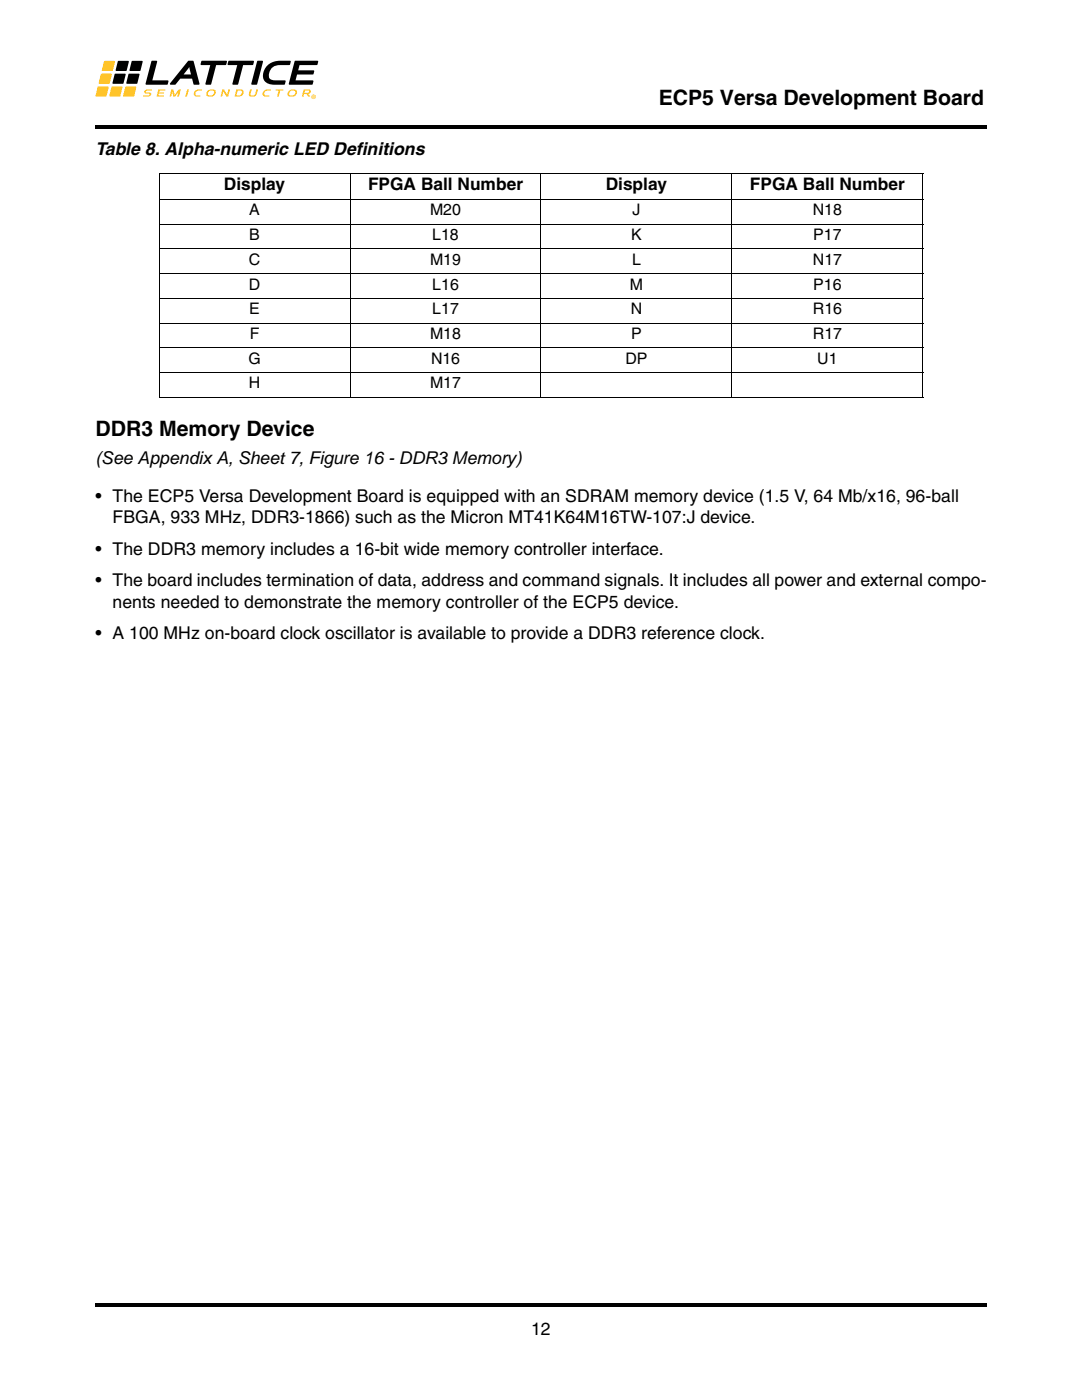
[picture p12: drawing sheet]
<svg xmlns="http://www.w3.org/2000/svg" width="216mm" height="279mm" viewBox="0 0 216 279" stroke-linecap="round" stroke-linejoin="round" font-family="sans-serif">
<defs><g id="words">
<g font-size="4.2">
<text x="131.4" y="21">ECP5 Versa Development Board</text>
<text x="19" y="87.1">DDR3 Memory Device</text>
</g>
<g font-size="3.5">
<text x="19" y="30.9">Table 8. Alpha-numeric LED Definitions</text>
<text x="44.7" y="37.9">Display</text>
<text x="73.4" y="37.9">FPGA Ball Number</text>
<text x="120.9" y="37.9">Display</text>
<text x="149.6" y="37.9">FPGA Ball Number</text>
<text x="19" y="92.7">(See Appendix A, Sheet 7, Figure 16 - DDR3 Memory)</text>
<text x="19" y="100.1">• The ECP5 Versa Development Board is equipped with an SDRAM memory device (1.5 V, 64 Mb/x16, 96-ball</text>
<text x="22.5" y="104.3">FBGA, 933 MHz, DDR3-1866) such as the Micron MT41K64M16TW-107:J device.</text>
<text x="19" y="110.7">• The DDR3 memory includes a 16-bit wide memory controller interface.</text>
<text x="19" y="117">• The board includes termination of data, address and command signals. It includes all power and external compo-</text>
<text x="22.5" y="121.3">nents needed to demonstrate the memory controller of the ECP5 device.</text>
<text x="19" y="127.6">• A 100 MHz on-board clock oscillator is available to provide a DDR3 reference clock.</text>
<text x="106" y="266.5">12</text>
</g>
<g font-size="3.2">
<text x="49.7" y="43">A</text>
<text x="49.7" y="47.9">B</text>
<text x="85.8" y="43">M20</text>
<text x="86.3" y="47.9">L18</text>
<text x="125.9" y="47.9">K</text>
<text x="126.2" y="43">J</text>
<text x="162.2" y="43">N18</text>
<text x="162.3" y="47.9">P17</text>
<text x="49.7" y="52.8">C</text>
<text x="85.8" y="52.8">M19</text>
<text x="126.1" y="52.8">L</text>
<text x="162.2" y="52.8">N17</text>
<text x="49.7" y="57.8">D</text>
<text x="86.3" y="57.8">L16</text>
<text x="125.7" y="57.8">M</text>
<text x="162.3" y="57.8">P16</text>
<text x="49.7" y="62.7">E</text>
<text x="86.3" y="62.7">L17</text>
<text x="125.9" y="62.7">N</text>
<text x="162.2" y="62.7">R16</text>
<text x="49.8" y="67.7">F</text>
<text x="85.8" y="67.7">M18</text>
<text x="125.9" y="67.7">P</text>
<text x="162.2" y="67.7">R17</text>
<text x="49.6" y="72.6">G</text>
<text x="49.7" y="77.5">H</text>
<text x="85.8" y="77.5">M17</text>
<text x="86" y="72.6">N16</text>
<text x="124.8" y="72.6">DP</text>
<text x="163.1" y="72.6">U1</text>
</g>
<text font-size="2.7" fill="#ffc222" x="62" y="20.7">®</text>
</g></defs>
<path d="M19 25.1h177.8v.7h-177.8zM19 260h177.8v.7h-177.8z" fill="#000"/>
<path d="M19 12.1h44.5v9.3h-44.5z" fill="#fff"/>
<g fill="#000">
<path d="M30.3 12.2l.9-.1 .2 .2-1 3.7 3.1 .1 .1 .2-.2 .6-4.3-.1zM40.2 12.2l4.9-.1 .2 .2-.2 .7h-2l-1 3.9h-.9l-.2-.1 1-3.8h-1.9l-.1-.2zM45.6 12.2l4.9-.1 .2 .2-.2 .6-.1 .1h-1.9l-1 3.9h-1l-.1-.1 .9-3.8h-1.8l-.1-.2zM51.4 12.2l.9-.1 .2 .2-1.2 4.5-.1 .1h-.9l-.2-.2zM53.5 12.9a5.8 5.8 0 0 1 4.4-.8l.1 .2-.3 .7a4.7 4.7 0 0 0-3.2 .4 1.69 1.69 0 0 0-.5 2.4l.6 .2 2.3 .1 .1 .2-.3 .6a6.5 6.5 0 0 1-3.3-.3 1.89 1.89 0 0 1-.6-2.7zM58.8 12.2h4.7l-.1 .7-.2 .1h-3.4l-.3 1h3l.2 .2-.1 .5-.2 .2h-3.1l-.3 1.1 3.4 .1 .1 .2-.2 .6-4.6-.1z"/>
<path d="M37.8 13.4l.3 1.5h-1.5zM37.5 12.2l-3.6 4.4 .1 .3h1l1-1.2h2.3l.4 1.2 1.1-.1-1.2-4.6-.1-.1z"/>
</g>
<g fill="#ffc222">
<path d="M20.8 12.2h2.1l-.4 1.9h-2.2z"/>
<path d="M20.2 14.7l2.1 .1-.5 1.9h-2.1z"/>
<path d="M19.5 17.3h2.2l-.5 2-2.1-.1z"/>
</g>
<path d="M23.6 12.2h2.1l-.5 1.9h-2.1zM22.9 14.7l2.1 .1-.4 1.9h-2.1z" fill="#000"/>
<path d="M22.3 17.3h2.1l-.4 2-2.2-.1z" fill="#ffc222"/>
<path d="M25.7 14.7l2.1 .1-.4 1.9h-2.2zM26.3 12.2h2.1l-.4 1.9h-2.1z" fill="#000"/>
<g fill="#ffc222">
<path d="M25.1 17.3h2.1l-.5 2-2.1-.1z"/>
<path d="M28.9 18l.6-.2 .8 .1v.2h-1l-.2 .2 .1 .1 1 .2-.1 .5-.6 .2h-.9v-.3h1l.3-.1-.1-.2-1-.2z"/>
<path d="M31.6 17.9h1.4l-.1 .2h-1l-.1 .3 1 .1-.1 .2h-1l-.1 .3h1.1v.3h-1.5z"/>
<path d="M34.2 17.9h.4l.3 1.1 .8-1.1h.4l-.4 1.4h-.3l.2-.9-.7 .9h-.3l-.2-1-.3 1h-.3z"/>
<path d="M37.4 17.9h.3l-.4 1.4h-.3z"/>
<path d="M38.8 18.3a1.67 1.67 0 0 1 1.5-.4v.2h-.6a.62 .62 0 0 0-.7 .8l1 .1-.1 .3a1.08 1.08 0 0 1-1.2-.4z"/>
<path d="M44.4 17.9h.3l.6 1 .3-1h.3l-.4 1.4h-.3l-.6-1.1-.3 1.1h-.3z"/>
<path d="M49.9 17.9h.3l-.2 1 .1 .1a.58 .58 0 0 0 .8-.3l.2-.8 .3-.1-.1 .9a.95 .95 0 0 1-1.7 .2z"/>
<path d="M52.5 18.3a1.67 1.67 0 0 1 1.6-.4l-.1 .2h-.6a.62 .62 0 0 0-.6 .8l.9 .1v.3a1.08 1.08 0 0 1-1.3-.4z"/>
<path d="M55 17.9h1.6l-.1 .2h-.6l-.3 1.2h-.3l.3-1.2h-.6z"/>
<path d="M41.6 18.3a.54 .54 0 0 1 .8-.3 .54 .54 0 0 1 .2 .8 .56 .56 0 0 1-.6 .3 .56 .56 0 0 1-.5-.5zM41.3 18.2l-.2 .6a.99 .99 0 0 0 1.1 .6 .99 .99 0 0 0 .8-.8l.1-.2a.96 .96 0 0 0-.9-.6 .96 .96 0 0 0-.9 .4z"/>
<path d="M47.4 18.1h.6a.53 .53 0 0 1 .2 .7 .53 .53 0 0 1-.6 .2h-.4zM47.2 17.9l-.4 1.4a1.39 1.39 0 0 0 1.8-.7l-.1-.5a1.51 1.51 0 0 0-1.3-.3z"/>
<path d="M57.8 18.3a.54 .54 0 0 1 .8-.3 .54 .54 0 0 1 .2 .8 .56 .56 0 0 1-.6 .3 .56 .56 0 0 1-.5-.5zM57.5 18.2l-.1 .6a.99 .99 0 0 0 1 .6 .99 .99 0 0 0 .8-.8l.1-.2a.96 .96 0 0 0-.9-.6 .96 .96 0 0 0-.9 .4z"/>
<path d="M60.9 18.1h.7l.1 .2-.2 .2h-.8zM60.6 17.9l-.4 1.4h.3l.2-.5h.3l.5 .5h.3l-.3-.6a.47 .47 0 0 0 .6-.5 .47 .47 0 0 0-.7-.4z"/>
</g>
<g fill="none" stroke="#000" stroke-width=".2">
<path d="M31.7 34.6h152.5M31.7 39.8h152.5M31.7 34.6v44.6M69.9 34.5v44.9M107.9 34.5v44.9M146 34.5v44.9M184.1 34.6v44.6M31.7 44.7h152.5M31.7 49.7h152.5M31.7 54.6h152.5M31.7 59.5h152.5M31.7 64.5h152.5"/>
<path d="M31.7 69.4h152.5M31.7 74.4h152.5M31.7 79.3h152.5"/>
</g>
<use href="#words"/>
</svg>
